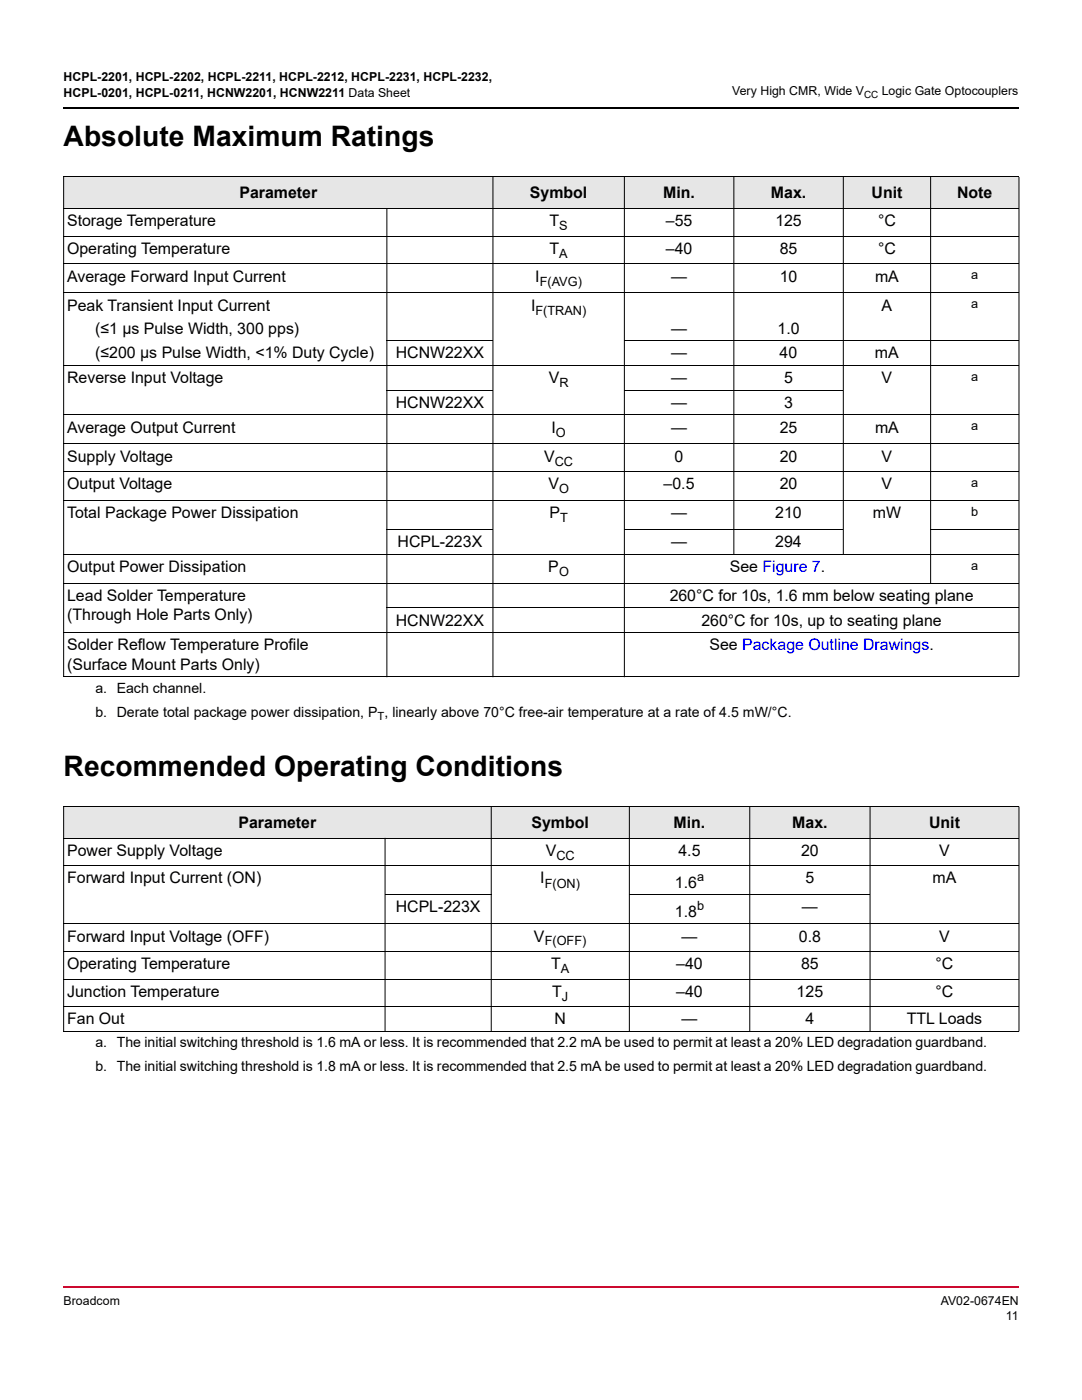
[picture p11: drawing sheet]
<svg xmlns="http://www.w3.org/2000/svg" width="216mm" height="279mm" viewBox="0 0 216 279" stroke-linecap="round" stroke-linejoin="round" font-family="sans-serif">
<defs><g id="words">
<g font-size="5.6">
<text x="12.7" y="29.2">Absolute Maximum Ratings</text>
<text x="12.7" y="154.8">Recommended Operating Conditions</text>
</g>
<g font-size="3.2">
<text x="47.8" y="39.5">Parameter</text>
<text x="105.7" y="39.5">Symbol</text>
<text x="132.3" y="39.5">Min.</text>
<text x="153.8" y="39.5">Max.</text>
<text x="173.9" y="39.5">Unit</text>
<text x="191" y="39.5">Note</text>
<text x="13.4" y="45.1">Storage Temperature</text>
<text x="109.7" y="45.1">T</text>
<text x="132.9" y="45.1">–55</text>
<text x="154.7" y="45.1">125</text>
<text x="175.2" y="45.1">°C</text>
<text x="13.4" y="50.7">Operating Temperature</text>
<text x="109.7" y="50.7">T</text>
<text x="132.9" y="50.7">–40</text>
<text x="155.6" y="50.7">85</text>
<text x="175.2" y="50.7">°C</text>
<text x="13.4" y="56.2">Average Forward Input Current</text>
<text x="106.8" y="56.2">I</text>
<text x="133.9" y="56.2">—</text>
<text x="155.6" y="56.2">10</text>
<text x="174.6" y="56.2">mA</text>
<text x="13.4" y="62">Peak Transient Input Current</text>
<text x="106" y="62">I</text>
<text x="175.9" y="62">A</text>
<text x="19" y="66.6">(≤1 µs Pulse Width, 300 pps)</text>
<text x="19" y="71.5">(≤200 µs Pulse Width, &lt;1% Duty Cycle)</text>
<text x="79" y="71.5">HCNW22XX</text>
<text x="133.9" y="71.5">—</text>
<text x="133.9" y="66.6">—</text>
<text x="155.2" y="66.6">1.0</text>
<text x="155.6" y="71.5">40</text>
<text x="174.6" y="71.5">mA</text>
<text x="13.4" y="76.5">Reverse Input Voltage</text>
<text x="109.5" y="76.5">V</text>
<text x="133.9" y="76.5">—</text>
<text x="156.5" y="76.5">5</text>
<text x="175.9" y="76.5">V</text>
<text x="79" y="81.4">HCNW22XX</text>
<text x="133.9" y="81.4">—</text>
<text x="156.5" y="81.4">3</text>
<text x="13.4" y="86.3">Average Output Current</text>
<text x="110" y="86.3">I</text>
<text x="133.9" y="86.3">—</text>
<text x="155.6" y="86.3">25</text>
<text x="174.6" y="86.3">mA</text>
<text x="13.4" y="92.1">Supply Voltage</text>
<text x="108.6" y="92.1">V</text>
<text x="134.6" y="92.1">0</text>
<text x="155.6" y="92.1">20</text>
<text x="175.9" y="92.1">V</text>
<text x="13.4" y="97.6">Output Voltage</text>
<text x="109.4" y="97.6">V</text>
<text x="132.4" y="97.6">–0.5</text>
<text x="155.6" y="97.6">20</text>
<text x="175.9" y="97.6">V</text>
<text x="13.4" y="103.4">Total Package Power Dissipation</text>
<text x="109.6" y="103.4">P</text>
<text x="133.9" y="103.4">—</text>
<text x="154.7" y="103.4">210</text>
<text x="174.2" y="103.4">mW</text>
<text x="79.3" y="109.2">HCPL-223X</text>
<text x="133.9" y="109.2">—</text>
<text x="154.7" y="109.2">294</text>
<text x="13.4" y="114.1">Output Power Dissipation</text>
<text x="13.4" y="119.9">Lead Solder Temperature</text>
<text x="109.4" y="114.1">P</text>
<text x="133.6" y="119.9">260°C for 10s, 1.6 mm below seating plane</text>
<text x="145.6" y="114.1">See Figure 7.</text>
<text x="13.4" y="123.8">(Through Hole Parts Only)</text>
<text x="79" y="124.9">HCNW22XX</text>
<text x="139.9" y="124.9">260°C for 10s, up to seating plane</text>
<text x="13.4" y="129.8">Solder Reflow Temperature Profile</text>
<text x="141.6" y="129.8">See Package Outline Drawings.</text>
<text x="13.4" y="133.7">(Surface Mount Parts Only)</text>
<text x="47.6" y="165.2">Parameter</text>
<text x="106.1" y="165.2">Symbol</text>
<text x="134.4" y="165.2">Min.</text>
<text x="158.1" y="165.2">Max.</text>
<text x="185.4" y="165.2">Unit</text>
<text x="13.4" y="170.8">Power Supply Voltage</text>
<text x="108.9" y="170.8">V</text>
<text x="135.4" y="170.8">4.5</text>
<text x="159.9" y="170.8">20</text>
<text x="187.4" y="170.8">V</text>
<text x="13.4" y="176.3">Forward Input Current (ON)</text>
<text x="107.8" y="176.3">I</text>
<text x="134.7" y="177.2">1.6</text>
<text x="160.7" y="176.3">5</text>
<text x="186.1" y="176.3">mA</text>
<text x="79" y="182.1">HCPL-223X</text>
<text x="134.7" y="182.9">1.8</text>
<text x="160" y="182.1">—</text>
<text x="13.4" y="187.9">Forward Input Voltage (OFF)</text>
<text x="106.5" y="187.9">V</text>
<text x="136" y="187.9">—</text>
<text x="159.4" y="187.9">0.8</text>
<text x="187.4" y="187.9">V</text>
<text x="13.4" y="193.4">Operating Temperature</text>
<text x="110" y="193.4">T</text>
<text x="134.9" y="193.4">–40</text>
<text x="159.8" y="193.4">85</text>
<text x="186.7" y="193.4">°C</text>
<text x="13.4" y="198.9">Junction Temperature</text>
<text x="110.2" y="198.9">T</text>
<text x="134.9" y="198.9">–40</text>
<text x="159" y="198.9">125</text>
<text x="186.7" y="198.9">°C</text>
<text x="13.4" y="204.4">Fan Out</text>
<text x="110.7" y="204.4">N</text>
<text x="136" y="204.4">—</text>
<text x="160.7" y="204.4">4</text>
<text x="181" y="204.4">TTL Loads</text>
</g>
<g font-size="2.8">
<text x="19" y="138.2">a. Each channel.</text>
<text x="19" y="143">b. Derate total package power dissipation, P , linearly above 70°C free-air temperature at a rate of 4.5 mW/°C.</text>
<text x="19" y="209">a. The initial switching threshold is 1.6 mA or less. It is recommended that 2.2 mA be used to permit at least a 20% LED degradation guardband.</text>
<text x="19" y="213.8">b. The initial switching threshold is 1.8 mA or less. It is recommended that 2.5 mA be used to permit at least a 20% LED degradation guardband.</text>
</g>
<g font-size="2.5">
<text x="12.7" y="16.3">HCPL-2201, HCPL-2202, HCPL-2211, HCPL-2212, HCPL-2231, HCPL-2232,</text>
<text x="12.7" y="19.4">HCPL-0201, HCPL-0211, HCNW2201, HCNW2211 Data Sheet</text>
<text x="146.1" y="19">Very High CMR, Wide V</text>
<text x="175.9" y="19">Logic Gate Optocouplers</text>
<text x="111.6" y="46">S</text>
<text x="111.6" y="51.5">A</text>
<text x="107.7" y="57">F(AVG)</text>
<text x="193.8" y="55.8">a</text>
<text x="106.8" y="62.8">F(TRAN)</text>
<text x="193.8" y="61.6">a</text>
<text x="111.6" y="77.2">R</text>
<text x="193.8" y="76">a</text>
<text x="110.9" y="87.1">O</text>
<text x="193.8" y="85.9">a</text>
<text x="110.7" y="92.9">CC</text>
<text x="111.5" y="98.4">O</text>
<text x="193.8" y="97.2">a</text>
<text x="111.8" y="104.2">T</text>
<text x="193.8" y="103">b</text>
<text x="193.8" y="113.7">a</text>
<text x="111.5" y="114.9">O</text>
<text x="111" y="171.6">CC</text>
<text x="108.7" y="177.1">F(ON)</text>
<text x="139.1" y="175.9">a</text>
<text x="139.1" y="181.7">b</text>
<text x="108.7" y="188.7">F(OFF)</text>
<text x="111.9" y="194.2">A</text>
<text x="112.1" y="199.7">J</text>
<text x="12.7" y="260.3">Broadcom</text>
<text x="187.7" y="260.3">AV02-0674EN</text>
<text x="200.7" y="263.5">11</text>
</g>
<text font-size="2.2" x="75.3" y="143.7">T</text>
<text font-size="2" x="172.4" y="19.6">CC</text>
</g></defs>
<path d="M12.5 256.7h.2v.3h-.2z" fill="#cc092f"/>
<path d="M12.7 256.9h190.7" fill="none" stroke="#cc092f" stroke-width=".36"/>
<path d="M12.5 21.4h.2v.4h-.2z" fill="#000"/>
<path d="M12.7 21.6h190.7" fill="none" stroke="#000" stroke-width=".36"/>
<g fill="#e6e6e6">
<path d="M12.7 35.3h85.7v6.3h-85.7z"/>
<path d="M98.4 35.3h26.2v6.3h-26.2z"/>
<path d="M124.6 35.3h21.8v6.3h-21.8z"/>
<path d="M146.4 35.3h21.9v6.3h-21.9z"/>
<path d="M168.3 35.3h17.4v6.3h-17.4z"/>
<path d="M185.7 35.3h17.6v6.3h-17.6z"/>
<path d="M12.7 160.9h85.3v6.4h-85.3z"/>
<path d="M98 160.9h27.6v6.4h-27.6z"/>
<path d="M125.6 160.9h24v6.4h-24z"/>
<path d="M149.6 160.9h24v6.4h-24z"/>
<path d="M173.6 160.9h29.7v6.4h-29.7z"/>
</g>
<g fill="none" stroke="#000" stroke-width=".2">
<path d="M12.7 35.3v99.7M12.7 35.3h190.6M98.4 35.2v99.9M124.6 35.2v99.9M146.4 35.2v75.5M168.3 35.2v75.5M185.7 35.2v81.2M203.3 35.3v99.7M12.7 41.6h190.6M12.7 47.1h190.6M12.7 52.7h190.6M12.7 58.5h190.6"/>
<path d="M77.2 41.6v93.5M12.7 72.9h190.6M77.2 68h21.2M77.2 77.9h21.2M124.6 68h78.7M124.6 77.9h43.7M12.7 82.8h190.6M12.7 88.6h190.6M12.7 94.1h190.6M12.7 99.9h190.6M12.7 110.6h190.6M12.7 116.4h190.6"/>
<path d="M77.2 105.7h21.2M124.6 105.7h43.7M185.7 105.7h17.6M12.7 126.3h190.6M12.7 135.1h190.6M77.2 121.3h126.1M12.7 161v44.8M12.7 160.9h190.6M12.7 167.3h190.6M12.7 172.8h190.6M76.8 167.2v38.7M76.8 178.6h21.2"/>
<path d="M98 160.9v45M125.6 160.9v45M125.6 178.6h48M149.6 160.9v45M173.6 160.9v45M203.3 161v44.8M12.7 184.4h190.6M12.7 189.9h190.6M12.7 195.4h190.6M12.7 200.9h190.6M12.7 205.9h190.6"/>
</g>
<use href="#words"/>
</svg>
